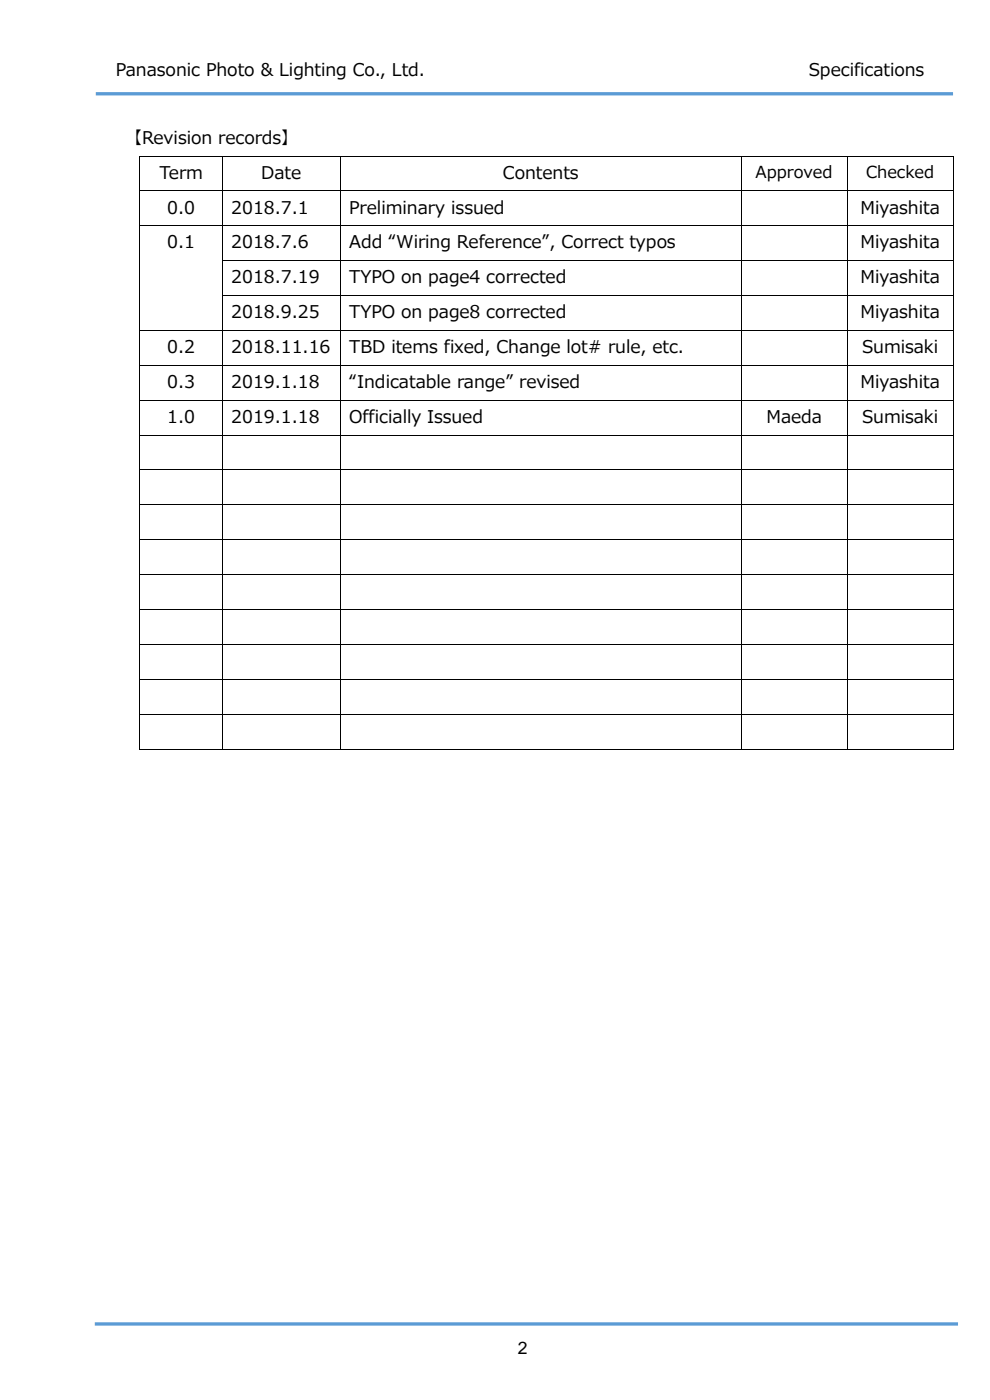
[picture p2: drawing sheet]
<svg xmlns="http://www.w3.org/2000/svg" width="210mm" height="297mm" viewBox="0 0 210 297" stroke-linecap="round" stroke-linejoin="round" font-family="sans-serif">
<defs><g id="words">
<g font-size="3.7">
<text x="24.6" y="16.1">Panasonic Photo &amp; Lighting Co., Ltd.</text>
<text x="171.6" y="16.1">Specifications</text>
<text x="26.4" y="30.5">【Revision records】</text>
<text x="33.8" y="37.9">Term</text>
<text x="55.4" y="37.9">Date</text>
<text x="106.7" y="37.9">Contents</text>
<text x="35.5" y="45.3">0.0</text>
<text x="49.1" y="45.3">2018.7.1</text>
<text x="74.1" y="45.3">Preliminary issued</text>
<text x="182.5" y="45.3">Miyashita</text>
<text x="35.5" y="52.7">0.1</text>
<text x="49.1" y="52.7">2018.7.6</text>
<text x="74.1" y="52.7">Add “Wiring Reference”, Correct typos</text>
<text x="182.5" y="52.7">Miyashita</text>
<text x="49.1" y="60.1">2018.7.19</text>
<text x="74.1" y="60.1">TYPO on page4 corrected</text>
<text x="182.5" y="60.1">Miyashita</text>
<text x="49.1" y="67.5">2018.9.25</text>
<text x="74.1" y="67.5">TYPO on page8 corrected</text>
<text x="182.5" y="67.5">Miyashita</text>
<text x="35.5" y="74.9">0.2</text>
<text x="49.1" y="74.9">2018.11.16</text>
<text x="74.1" y="74.9">TBD items fixed, Change lot# rule, etc.</text>
<text x="182.9" y="74.9">Sumisaki</text>
<text x="35.5" y="82.3">0.3</text>
<text x="49.1" y="82.3">2019.1.18</text>
<text x="74.1" y="82.3">“Indicatable range” revised</text>
<text x="182.5" y="82.3">Miyashita</text>
<text x="35.5" y="89.7">1.0</text>
<text x="49.1" y="89.7">2019.1.18</text>
<text x="74.1" y="89.7">Officially Issued</text>
<text x="162.6" y="89.7">Maeda</text>
<text x="182.9" y="89.7">Sumisaki</text>
<text x="109.9" y="287.1">2</text>
</g>
<g font-size="3.5">
<text x="160.3" y="37.7">Approved</text>
<text x="183.7" y="37.7">Checked</text>
</g>
</g></defs>
<path d="M20.3 19.9h181.9M20.1 280.9h183.1" fill="none" stroke="#5b9bd5" stroke-width=".71" stroke-linecap="butt"/>
<g fill="#000">
<path d="M29.6 33h.2v.2h-.2zM47.1 33h.1v.2h-.1zM72.1 33h.1v.2h-.1zM157.1 33h.2v.2h-.2zM179.6 33h.2v.2h-.2zM202.1 33h.2v.2h-.2zM29.6 40.4h.2v.2h-.2zM29.6 47.8h.2v.2h-.2zM29.6 55.2h.2v.2h-.2zM47.1 40.4h.1v.2h-.1zM47.1 47.8h.1v.2h-.1zM47.1 55.2h.1v.2h-.1z"/>
<path d="M72.1 40.4h.1v.2h-.1zM72.1 47.8h.1v.2h-.1zM72.1 55.2h.1v.2h-.1zM157.1 40.4h.2v.2h-.2zM157.1 47.8h.2v.2h-.2zM157.1 55.2h.2v.2h-.2zM179.6 40.4h.2v.2h-.2zM179.6 47.8h.2v.2h-.2zM179.6 55.2h.2v.2h-.2zM202.1 40.4h.2v.2h-.2zM202.1 47.8h.2v.2h-.2zM202.1 55.2h.2v.2h-.2z"/>
<path d="M29.6 62.6h.2v.2h-.2zM29.6 70h.2v.2h-.2zM29.6 77.4h.2v.2h-.2zM47.1 62.6h.1v.2h-.1zM47.1 70h.1v.2h-.1zM47.1 77.4h.1v.2h-.1zM72.1 62.6h.1v.2h-.1zM72.1 70h.1v.2h-.1zM72.1 77.4h.1v.2h-.1zM157.1 62.6h.2v.2h-.2zM157.1 70h.2v.2h-.2zM157.1 77.4h.2v.2h-.2z"/>
<path d="M179.6 62.6h.2v.2h-.2zM179.6 70h.2v.2h-.2zM179.6 77.4h.2v.2h-.2zM202.1 62.6h.2v.2h-.2zM202.1 70h.2v.2h-.2zM202.1 77.4h.2v.2h-.2zM29.6 84.8h.2v.2h-.2zM29.6 92.2h.2v.2h-.2zM29.6 99.6h.2v.2h-.2zM47.1 84.8h.1v.2h-.1zM47.1 92.2h.1v.2h-.1zM47.1 99.6h.1v.2h-.1z"/>
<path d="M72.1 84.8h.1v.2h-.1zM72.1 92.2h.1v.2h-.1zM72.1 99.6h.1v.2h-.1zM157.1 84.8h.2v.2h-.2zM157.1 92.2h.2v.2h-.2zM157.1 99.6h.2v.2h-.2zM179.6 84.8h.2v.2h-.2zM179.6 92.2h.2v.2h-.2zM179.6 99.6h.2v.2h-.2zM202.1 84.8h.2v.2h-.2zM202.1 92.2h.2v.2h-.2zM202.1 99.6h.2v.2h-.2z"/>
<path d="M29.6 107h.2v.2h-.2zM29.6 114.4h.2v.2h-.2zM47.1 107h.1v.2h-.1zM47.1 114.4h.1v.2h-.1zM72.1 107h.1v.2h-.1zM72.1 114.4h.1v.2h-.1zM157.1 107h.2v.2h-.2zM157.1 114.4h.2v.2h-.2zM179.6 107h.2v.2h-.2zM179.6 114.4h.2v.2h-.2zM202.1 107h.2v.2h-.2zM202.1 114.4h.2v.2h-.2z"/>
<path d="M29.6 121.8h.2v.2h-.2zM29.6 129.2h.2v.2h-.2zM29.6 136.6h.2v.2h-.2zM47.1 121.8h.1v.2h-.1zM47.1 129.2h.1v.2h-.1zM47.1 136.6h.1v.2h-.1zM72.1 121.8h.1v.2h-.1zM72.1 129.2h.1v.2h-.1zM72.1 136.6h.1v.2h-.1zM157.1 121.8h.2v.2h-.2zM157.1 129.2h.2v.2h-.2zM157.1 136.6h.2v.2h-.2z"/>
<path d="M179.6 121.8h.2v.2h-.2zM179.6 129.2h.2v.2h-.2zM179.6 136.6h.2v.2h-.2zM202.1 121.8h.2v.2h-.2zM202.1 129.2h.2v.2h-.2zM202.1 136.6h.2v.2h-.2zM29.6 144h.2v.2h-.2zM29.6 151.4h.2v.2h-.2zM29.6 158.8h.2v.2h-.2zM47.1 144h.1v.2h-.1zM47.1 151.4h.1v.2h-.1zM47.1 158.8h.1v.2h-.1z"/>
<path d="M72.1 144h.1v.2h-.1zM72.1 151.4h.1v.2h-.1zM72.1 158.8h.1v.2h-.1zM157.1 144h.2v.2h-.2zM157.1 151.4h.2v.2h-.2zM157.1 158.8h.2v.2h-.2zM179.6 144h.2v.2h-.2zM179.6 151.4h.2v.2h-.2zM179.6 158.8h.2v.2h-.2zM202.1 144h.2v.2h-.2zM202.1 151.4h.2v.2h-.2zM202.1 158.8h.2v.2h-.2z"/>
</g>
<g fill="none" stroke="#000" stroke-width=".21">
<path d="M29.7 33.2v7.2M29.8 33.1h17.3M47.2 33.2v7.2M47.2 33.1h24.9M72.1 33.2v7.2M72.2 33.1h84.9M157.2 33.2v7.2M157.3 33.1h22.3M179.7 33.2v7.2M179.8 33.1h22.3M202.2 33.2v7.2M29.7 40.6v7.2"/>
<path d="M29.7 48v7.2M29.7 55.4v7.2M29.8 40.5h17.3M29.8 47.9h17.3M47.2 40.6v7.2M47.2 48v7.2M47.2 55.4v7.2M47.2 40.5h24.9M47.2 47.9h24.9M47.2 55.3h24.9M72.1 40.6v7.2M72.1 48v7.2"/>
<path d="M72.1 55.4v7.2M72.2 40.5h84.9M72.2 47.9h84.9M72.2 55.3h84.9M157.2 40.6v7.2M157.2 48v7.2M157.2 55.4v7.2M157.3 40.5h22.3M157.3 47.9h22.3M157.3 55.3h22.3M179.7 40.6v7.2M179.7 48v7.2"/>
<path d="M179.7 55.4v7.2M179.8 40.5h22.3M179.8 47.9h22.3M179.8 55.3h22.3M202.2 40.6v7.2M202.2 48v7.2M202.2 55.4v7.2M29.7 62.8v7.2M29.7 70.2v7.2M29.7 77.6v7.2M29.8 70.1h17.3M29.8 77.5h17.3"/>
<path d="M47.2 62.8v7.2M47.2 70.2v7.2M47.2 77.6v7.2M47.2 62.7h24.9M47.2 70.1h24.9M47.2 77.5h24.9M72.1 62.8v7.2M72.1 70.2v7.2M72.1 77.6v7.2M72.2 62.7h84.9M72.2 70.1h84.9M72.2 77.5h84.9"/>
<path d="M157.2 62.8v7.2M157.2 70.2v7.2M157.2 77.6v7.2M157.3 62.7h22.3M157.3 70.1h22.3M157.3 77.5h22.3M179.7 62.8v7.2M179.7 70.2v7.2M179.7 77.6v7.2M179.8 62.7h22.3M179.8 70.1h22.3M179.8 77.5h22.3"/>
<path d="M202.2 62.8v7.2M202.2 70.2v7.2M202.2 77.6v7.2M29.7 85v7.2M29.7 92.4v7.2M29.7 99.8v7.2M29.8 84.9h17.3M29.8 92.3h17.3M29.8 99.7h17.3M47.2 85v7.2M47.2 92.4v7.2M47.2 99.8v7.2"/>
<path d="M47.2 84.9h24.9M47.2 92.3h24.9M47.2 99.7h24.9M72.1 85v7.2M72.1 92.4v7.2M72.1 99.8v7.2M72.2 84.9h84.9M72.2 92.3h84.9M72.2 99.7h84.9M157.2 85v7.2M157.2 92.4v7.2M157.2 99.8v7.2"/>
<path d="M157.3 84.9h22.3M157.3 92.3h22.3M157.3 99.7h22.3M179.7 85v7.2M179.7 92.4v7.2M179.7 99.8v7.2M179.8 84.9h22.3M179.8 92.3h22.3M179.8 99.7h22.3M202.2 85v7.2M202.2 92.4v7.2M202.2 99.8v7.2"/>
<path d="M29.7 107.2v7.2M29.7 114.6v7.2M29.8 107.1h17.3M29.8 114.5h17.3M47.2 107.2v7.2M47.2 114.6v7.2M47.2 107.1h24.9M47.2 114.5h24.9M72.1 107.2v7.2M72.1 114.6v7.2M72.2 107.1h84.9M72.2 114.5h84.9"/>
<path d="M157.2 107.2v7.2M157.2 114.6v7.2M157.3 107.1h22.3M157.3 114.5h22.3M179.7 107.2v7.2M179.7 114.6v7.2M179.8 107.1h22.3M179.8 114.5h22.3M202.2 107.2v7.2M202.2 114.6v7.2M29.7 122v7.2M29.7 129.4v7.2"/>
<path d="M29.7 136.8v7.2M29.8 121.9h17.3M29.8 129.3h17.3M29.8 136.7h17.3M47.2 122v7.2M47.2 129.4v7.2M47.2 136.8v7.2M47.2 121.9h24.9M47.2 129.3h24.9M47.2 136.7h24.9M72.1 122v7.2M72.1 129.4v7.2"/>
<path d="M72.1 136.8v7.2M72.2 121.9h84.9M72.2 129.3h84.9M72.2 136.7h84.9M157.2 122v7.2M157.2 129.4v7.2M157.2 136.8v7.2M157.3 121.9h22.3M157.3 129.3h22.3M157.3 136.7h22.3M179.7 122v7.2M179.7 129.4v7.2"/>
<path d="M179.7 136.8v7.2M179.8 121.9h22.3M179.8 129.3h22.3M179.8 136.7h22.3M202.2 122v7.2M202.2 129.4v7.2M202.2 136.8v7.2M29.7 144.2v7.2M29.7 151.6v7.2M29.8 144.1h17.3M29.8 151.5h17.3M29.8 158.9h17.3"/>
<path d="M47.2 144.2v7.2M47.2 151.6v7.2M47.2 144.1h24.9M47.2 151.5h24.9M47.2 158.9h24.9M72.1 144.2v7.2M72.1 151.6v7.2M72.2 144.1h84.9M72.2 151.5h84.9M72.2 158.9h84.9M157.2 144.2v7.2M157.2 151.6v7.2"/>
<path d="M157.3 144.1h22.3M157.3 151.5h22.3M157.3 158.9h22.3M179.7 144.2v7.2M179.7 151.6v7.2M179.8 144.1h22.3M179.8 151.5h22.3M179.8 158.9h22.3M202.2 144.2v7.2M202.2 151.6v7.2"/>
</g>
<use href="#words"/>
</svg>
